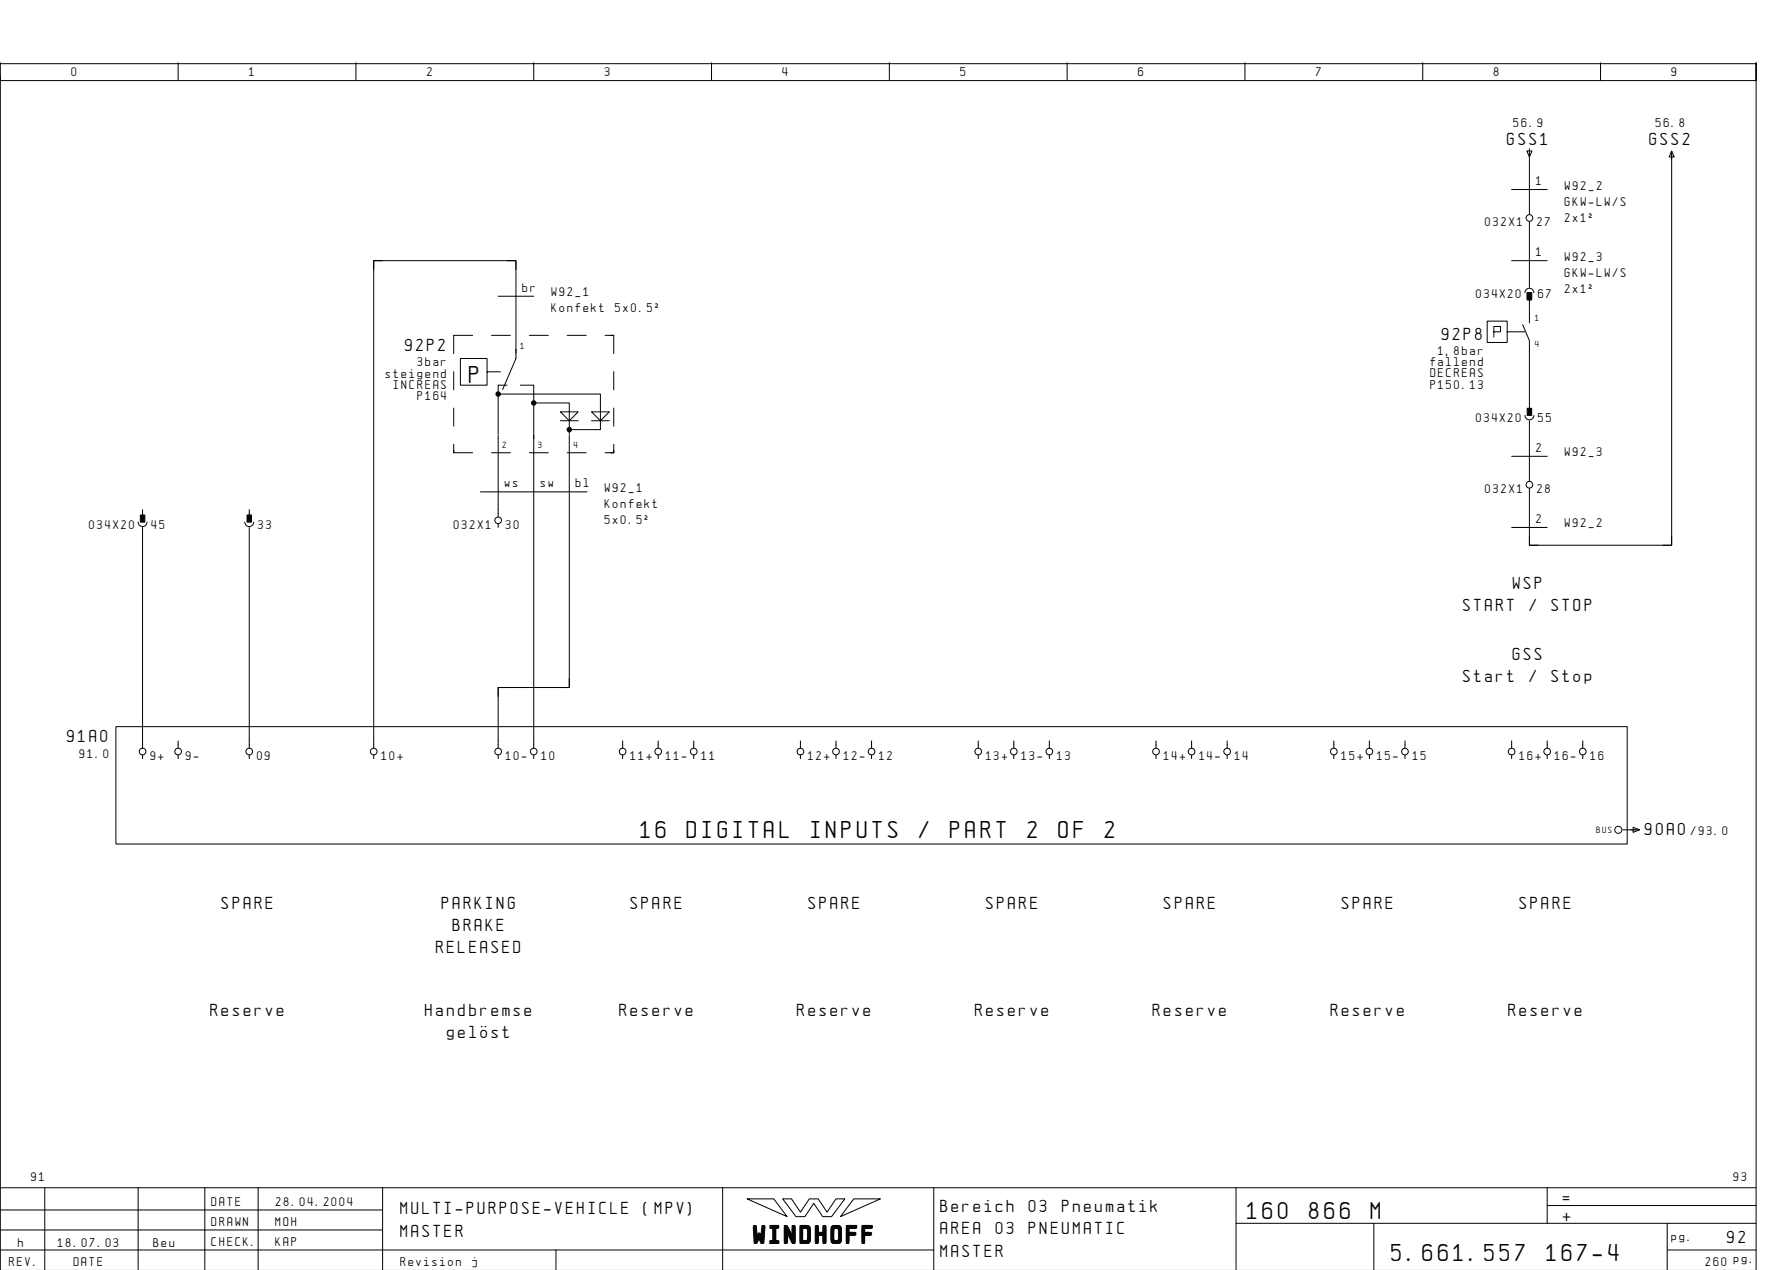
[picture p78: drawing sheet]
<svg xmlns="http://www.w3.org/2000/svg" width="399mm" height="286mm" viewBox="0 0 399 286" stroke-linecap="round" stroke-linejoin="round" font-family="sans-serif">
<defs><g id="words">
<g font-size="4.4">
<text x="105.6" y="86.1">P</text>
<text x="144.1" y="188.4">16</text>
<text x="154.5" y="188.4">DIGITAL</text>
<text x="182.4" y="188.4">INPUTS</text>
<text x="206.8" y="188.4">/</text>
<text x="213.7" y="188.4">PART</text>
<text x="231.1" y="188.4">2</text>
<text x="238.1" y="188.4">OF</text>
<text x="248.6" y="188.4">2</text>
<text x="280.6" y="274.1">160</text>
<text x="294.5" y="274.1">866</text>
<text x="308.4" y="274.1">M</text>
<text x="169.5" y="279.3">WINDHOFF</text>
<text x="313.1" y="283.6">5.661.557</text>
<text x="347.9" y="283.6">167-4</text>
</g>
<g font-size="3.1">
<text x="339.1" y="32.6">GSS1</text>
<text x="371.1" y="32.6">GSS2</text>
<text x="324.4" y="76.4">92P8</text>
<text x="91.1" y="78.9">92P2</text>
<text x="329.1" y="137.4">START</text>
<text x="340.3" y="132.4">WSP</text>
<text x="344.1" y="137.4">/</text>
<text x="349.1" y="137.4">STOP</text>
<text x="340.3" y="148.4">GSS</text>
<text x="329.1" y="153.4">Start</text>
<text x="344.1" y="153.4">/</text>
<text x="349.1" y="153.4">Stop</text>
<text x="15.1" y="166.9">91A0</text>
<text x="370.1" y="187.9">90A0</text>
<text x="49.9" y="204.4">SPARE</text>
<text x="99.4" y="204.4">PARKING</text>
<text x="101.9" y="209.4">BRAKE</text>
<text x="141.9" y="204.4">SPARE</text>
<text x="181.9" y="204.4">SPARE</text>
<text x="221.9" y="204.4">SPARE</text>
<text x="261.9" y="204.4">SPARE</text>
<text x="301.9" y="204.4">SPARE</text>
<text x="341.9" y="204.4">SPARE</text>
<text x="98.1" y="214.4">RELEASED</text>
<text x="47.4" y="228.4">Reserve</text>
<text x="95.6" y="228.4">Handbremse</text>
<text x="100.6" y="233.4">gelîst</text>
<text x="139.4" y="228.4">Reserve</text>
<text x="179.4" y="228.4">Reserve</text>
<text x="219.4" y="228.4">Reserve</text>
<text x="259.4" y="228.4">Reserve</text>
<text x="299.4" y="228.4">Reserve</text>
<text x="339.4" y="228.4">Reserve</text>
<text x="90.1" y="273.1">MULTI-PURPOSE-VEHICLE</text>
<text x="144.8" y="273.1">(MPV)</text>
<text x="211.6" y="272.6">Bereich</text>
<text x="231.5" y="272.6">03</text>
<text x="238.9" y="272.6">Pneumatik</text>
<text x="351.6" y="270.6">=</text>
<text x="351.6" y="274.6">+</text>
<text x="90.1" y="278.1">MASTER</text>
<text x="211.6" y="277.6">AREA</text>
<text x="224" y="277.6">03</text>
<text x="231.5" y="277.6">PNEUMATIC</text>
<text x="388.6" y="279.6">92</text>
<text x="211.6" y="282.6">MASTER</text>
</g>
<g font-size="2.3">
<text x="16.1" y="17.1">0</text>
<text x="56.1" y="17.1">1</text>
<text x="96.1" y="17.1">2</text>
<text x="136.1" y="17.1">3</text>
<text x="176.1" y="17.1">4</text>
<text x="216.1" y="17.1">5</text>
<text x="256.1" y="17.1">6</text>
<text x="296.1" y="17.1">7</text>
<text x="336.1" y="17.1">8</text>
<text x="376.1" y="17.1">9</text>
<text x="340.5" y="28.5">56.9</text>
<text x="372.5" y="28.5">56.8</text>
<text x="345.6" y="41.6">1</text>
<text x="352.1" y="42.6">W92_2</text>
<text x="352.1" y="46.2">GKW-LW/S</text>
<text x="334.1" y="50.9">032X1</text>
<text x="345.8" y="50.9">27</text>
<text x="352.1" y="49.8">2x1˝</text>
<text x="345.6" y="57.6">1</text>
<text x="352.1" y="58.6">W92_3</text>
<text x="117.6" y="65.6">br</text>
<text x="352.1" y="62.2">GKW-LW/S</text>
<text x="352.1" y="65.8">2x1˝</text>
<text x="124.1" y="66.6">W92_1</text>
<text x="124.1" y="70.2">Konfekt</text>
<text x="138.4" y="70.2">5x0.5˝</text>
<text x="332.1" y="66.9">034X20</text>
<text x="346.1" y="66.9">67</text>
<text x="93.9" y="82.4">3bar</text>
<text x="321.8" y="82.4">fallend</text>
<text x="323.6" y="79.9">1,8bar</text>
<text x="86.7" y="84.9">steigend</text>
<text x="88.5" y="87.4">INCREAS</text>
<text x="93.9" y="89.9">P164</text>
<text x="321.8" y="84.9">DECREAS</text>
<text x="321.8" y="87.4">P150.13</text>
<text x="332.1" y="94.9">034X20</text>
<text x="346.1" y="94.9">55</text>
<text x="345.6" y="101.6">2</text>
<text x="352.1" y="102.6">W92_3</text>
<text x="113.6" y="109.6">ws</text>
<text x="121.6" y="109.6">sw</text>
<text x="129.6" y="109.6">bl</text>
<text x="136.1" y="110.6">W92_1</text>
<text x="334.1" y="110.9">032X1</text>
<text x="345.8" y="110.9">28</text>
<text x="20.1" y="118.9">034X20</text>
<text x="34.1" y="118.9">45</text>
<text x="58.1" y="118.9">33</text>
<text x="102.1" y="118.9">032X1</text>
<text x="113.8" y="118.9">30</text>
<text x="136.1" y="114.2">Konfekt</text>
<text x="136.1" y="117.8">5x0.5˝</text>
<text x="345.6" y="117.6">2</text>
<text x="352.1" y="118.6">W92_2</text>
<text x="17.9" y="170.4">91.0</text>
<text x="33.8" y="170.9">9+</text>
<text x="41.8" y="170.9">9-</text>
<text x="57.8" y="170.9">09</text>
<text x="85.8" y="170.9">10+</text>
<text x="113.8" y="170.9">10-</text>
<text x="121.8" y="170.9">10</text>
<text x="141.8" y="170.9">11+</text>
<text x="149.8" y="170.9">11-</text>
<text x="157.8" y="170.9">11</text>
<text x="181.8" y="170.9">12+</text>
<text x="189.8" y="170.9">12-</text>
<text x="197.8" y="170.9">12</text>
<text x="221.8" y="170.9">13+</text>
<text x="229.8" y="170.9">13-</text>
<text x="237.8" y="170.9">13</text>
<text x="261.8" y="170.9">14+</text>
<text x="269.8" y="170.9">14-</text>
<text x="277.8" y="170.9">14</text>
<text x="301.8" y="170.9">15+</text>
<text x="309.8" y="170.9">15-</text>
<text x="317.8" y="170.9">15</text>
<text x="341.8" y="170.9">16+</text>
<text x="349.8" y="170.9">16-</text>
<text x="357.8" y="170.9">16</text>
<text x="380.4" y="187.9">/93.0</text>
<text x="7" y="265.6">91</text>
<text x="390" y="265.6">93</text>
<text x="47.6" y="271.1">DATE</text>
<text x="47.6" y="275.6">DRAWN</text>
<text x="62" y="275.6">MOH</text>
<text x="62.1" y="271.1">28.04.2004</text>
<text x="4.1" y="280.4">h</text>
<text x="13" y="280.4">18.07.03</text>
<text x="34.5" y="280.4">Beu</text>
<text x="47.6" y="280.1">CHECK.</text>
<text x="62" y="280.1">KAP</text>
<text x="376.1" y="279.1">pg.</text>
<text x="2.1" y="284.6">REV.</text>
<text x="16.6" y="284.6">DATE</text>
<text x="90.1" y="284.6">Revision</text>
<text x="106.2" y="284.6">j</text>
<text x="383.7" y="284.6">260 pg.</text>
</g>
<g font-size="1.6">
<text x="345.3" y="72.1">1</text>
<text x="117.1" y="78.4">1</text>
<text x="345.3" y="78.1">4</text>
<text x="113.1" y="100.8">2</text>
<text x="121.1" y="100.8">3</text>
<text x="129.1" y="100.8">4</text>
<text x="359.2" y="187.3">BUS</text>
</g>
</g></defs>
<g fill="none" stroke="#000" stroke-width=".22">
<path d="M.1 14.1v4h395v-4v271.6M.1 17.1v250M.1 14.3h395M40.1 14.1v4M80.1 14.1v4M120.1 14.1v4M160.1 14.1v4M200.1 14.1v4M240.1 14.1v4M280.1 14.1v4M320.1 14.1v4M360.1 14.1v4"/>
<path d="M343.5 33.9h1.2l-.6 1.4zM344.1 33.4v14.8M376.1 34.1v1.7M376.1 33.9l.5 1.4h-1.1zM376.1 34.6v88h-32v-12.8M86.1 58.6h-2v2M114.1 58.6h2v2M340.1 42.6h8M340.1 58.6h8M344.1 49.8v14.8M106.3 75.4h-4.2v4.1M110.6 75.4h4.2"/>
<path d="M112.1 66.6h8M119.1 75.4h4.3M127.6 75.4h4.3M136.1 75.4h2h-.6M138.1 75.4v4.1M336.1 74.6h1.5v-1.2h-1.5v2.4M339.1 74.6v2.4h-4.5v-4.8h4.5v2.4h4M342.6 73l1.5 3.6v15.2M343.1 65.8a1 1 0 0 1 1-1 1 1 0 0 1 1 1M343.6 65.8h1v1.6h-1zM344.1 66.6v6M102.1 83.6v4.1"/>
<path d="M102.1 91.8v4M102.1 99.9v1.9v-.5M109.6 83.6v3h-6v-6h6v3h3M112.1 88.6h23v6M112.1 97.8v18.4M113.1 87.6l3-7v-22h-32v109.6M114.1 86.6h-2v11M117.1 86.6h3v12M120.1 97.8v70.4M120.1 90.6h8v7M126.1 94.6h4M126.1 92.6h4l-2 2z"/>
<path d="M128.1 97.8v56.8h-16v13.6M128.1 96.6h6M133.1 94.6h4M133.1 92.6h4l-2 2-1 2h1v-2zM138.1 99.9v1.9v-.5M138.1 83.6v4.1M138.1 91.8v4M343.1 93.4a1 1 0 0 0 1 1 1 1 0 0 0 1-1M344.1 94.6v13.6M31.1 117.4a1 1 0 0 0 1 1 1 1 0 0 0 1-1M32.1 114.6v1.2M32.1 118.6v49.6"/>
<path d="M55.1 117.4a1 1 0 0 0 1 1 1 1 0 0 0 1-1M56.1 114.6v1.2M56.1 118.6v49.6M102.1 101.8h4.2M108.1 110.6h24M110.6 101.8h4.2M112.1 117.8v.8M119.1 101.8h4.3M127.6 101.8h4.3M136.1 101.8h2h-.6M340.1 102.6h8M340.1 118.6h8"/>
<path d="M344.1 120.6v2h2M376.1 120.6v2h-2M114.1 154.6h-2v2M128.1 152.6v2h-2M26.1 163.4h340v26.4h-340zM32.1 169.8v.8M40.1 166.6v1.6M40.1 169.8v.8M56.1 169.8v.8M84.1 169.8v.8M112.1 169.8v.8M120.1 169.8v.8"/>
<path d="M140.1 166.6v1.6M140.1 169.8v.8M148.1 166.6v1.6M148.1 169.8v.8M156.1 166.6v1.6M156.1 169.8v.8M180.1 166.6v1.6M180.1 169.8v.8M188.1 166.6v1.6M188.1 169.8v.8M196.1 166.6v1.6M196.1 169.8v.8"/>
<path d="M220.1 166.6v1.6M220.1 169.8v.8M228.1 166.6v1.6M228.1 169.8v.8M236.1 166.6v1.6M236.1 169.8v.8M260.1 166.6v1.6M260.1 169.8v.8M268.1 166.6v1.6M268.1 169.8v.8M276.1 166.6v1.6M276.1 169.8v.8"/>
<path d="M300.1 166.6v1.6M300.1 169.8v.8M308.1 166.6v1.6M308.1 169.8v.8M316.1 166.6v1.6M316.1 169.8v.8M340.1 166.6v1.6M340.1 169.8v.8M348.1 166.6v1.6M348.1 169.8v.8M356.1 166.6v1.6M356.1 169.8v.8"/>
<path d="M365.1 186.6h3.7M367.4 186l1.5 .6-1.5 .6zM10.1 267.1v18.5M31.1 267.1v18.5M46.1 267.1v18.6M58.1 267.1v18.6M86.1 272.1h-86M86.1 276.6h-86M86.1 267.1v18.6M162.6 267.1v18.6M168.1 269.6h6l3 4zM176.1 269.6h2l2 3 2-3h2l2 3 2-3h2l-3 4h-2l-2-3-2 3h-2z"/>
<path d="M192.1 269.6h6l-9 4zM210.1 267.1v18.6M278.1 275.1h117M278.1 267.1v18.6M309.1 275.1v10.6M348.1 271.1h47M348.1 267.1v8M375.1 275.1v10.6M395.1 267.1h-395v18.6M125.1 281.1v4.6M210.1 281.1h-210M375.1 281.1h20"/>
<circle cx="344.1" cy="49" r=".75"/>
<circle cx="112.1" cy="117" r=".75"/>
<circle cx="344.1" cy="109" r=".75"/>
<circle cx="32.1" cy="169" r=".75"/>
<circle cx="40.1" cy="169" r=".75"/>
<circle cx="56.1" cy="169" r=".75"/>
<circle cx="84.1" cy="169" r=".75"/>
<circle cx="112.1" cy="169" r=".75"/>
<circle cx="120.1" cy="169" r=".75"/>
<circle cx="140.1" cy="169" r=".75"/>
<circle cx="148.1" cy="169" r=".75"/>
<circle cx="156.1" cy="169" r=".75"/>
<circle cx="180.1" cy="169" r=".75"/>
<circle cx="188.1" cy="169" r=".75"/>
<circle cx="196.1" cy="169" r=".75"/>
<circle cx="220.1" cy="169" r=".75"/>
<circle cx="228.1" cy="169" r=".75"/>
<circle cx="236.1" cy="169" r=".75"/>
<circle cx="260.1" cy="169" r=".75"/>
<circle cx="268.1" cy="169" r=".75"/>
<circle cx="276.1" cy="169" r=".75"/>
<circle cx="300.1" cy="169" r=".75"/>
<circle cx="308.1" cy="169" r=".75"/>
<circle cx="316.1" cy="169" r=".75"/>
<circle cx="340.1" cy="169" r=".75"/>
<circle cx="348.1" cy="169" r=".75"/>
<circle cx="356.1" cy="169" r=".75"/>
<circle cx="364.1" cy="186.6" r=".8"/>
</g>
<g fill="#000" stroke="#000" stroke-width=".22">
<path d="M343.6 65.8h1v1.6h-1zM343.6 91.8h1v1.6h-1zM31.6 115.8h1v1.6h-1zM55.6 115.8h1v1.6h-1z"/>
<circle cx="112.1" cy="88.6" r=".5"/>
<circle cx="120.1" cy="90.6" r=".5"/>
<circle cx="128.1" cy="96.6" r=".5"/>
</g>
<use href="#words"/>
</svg>
